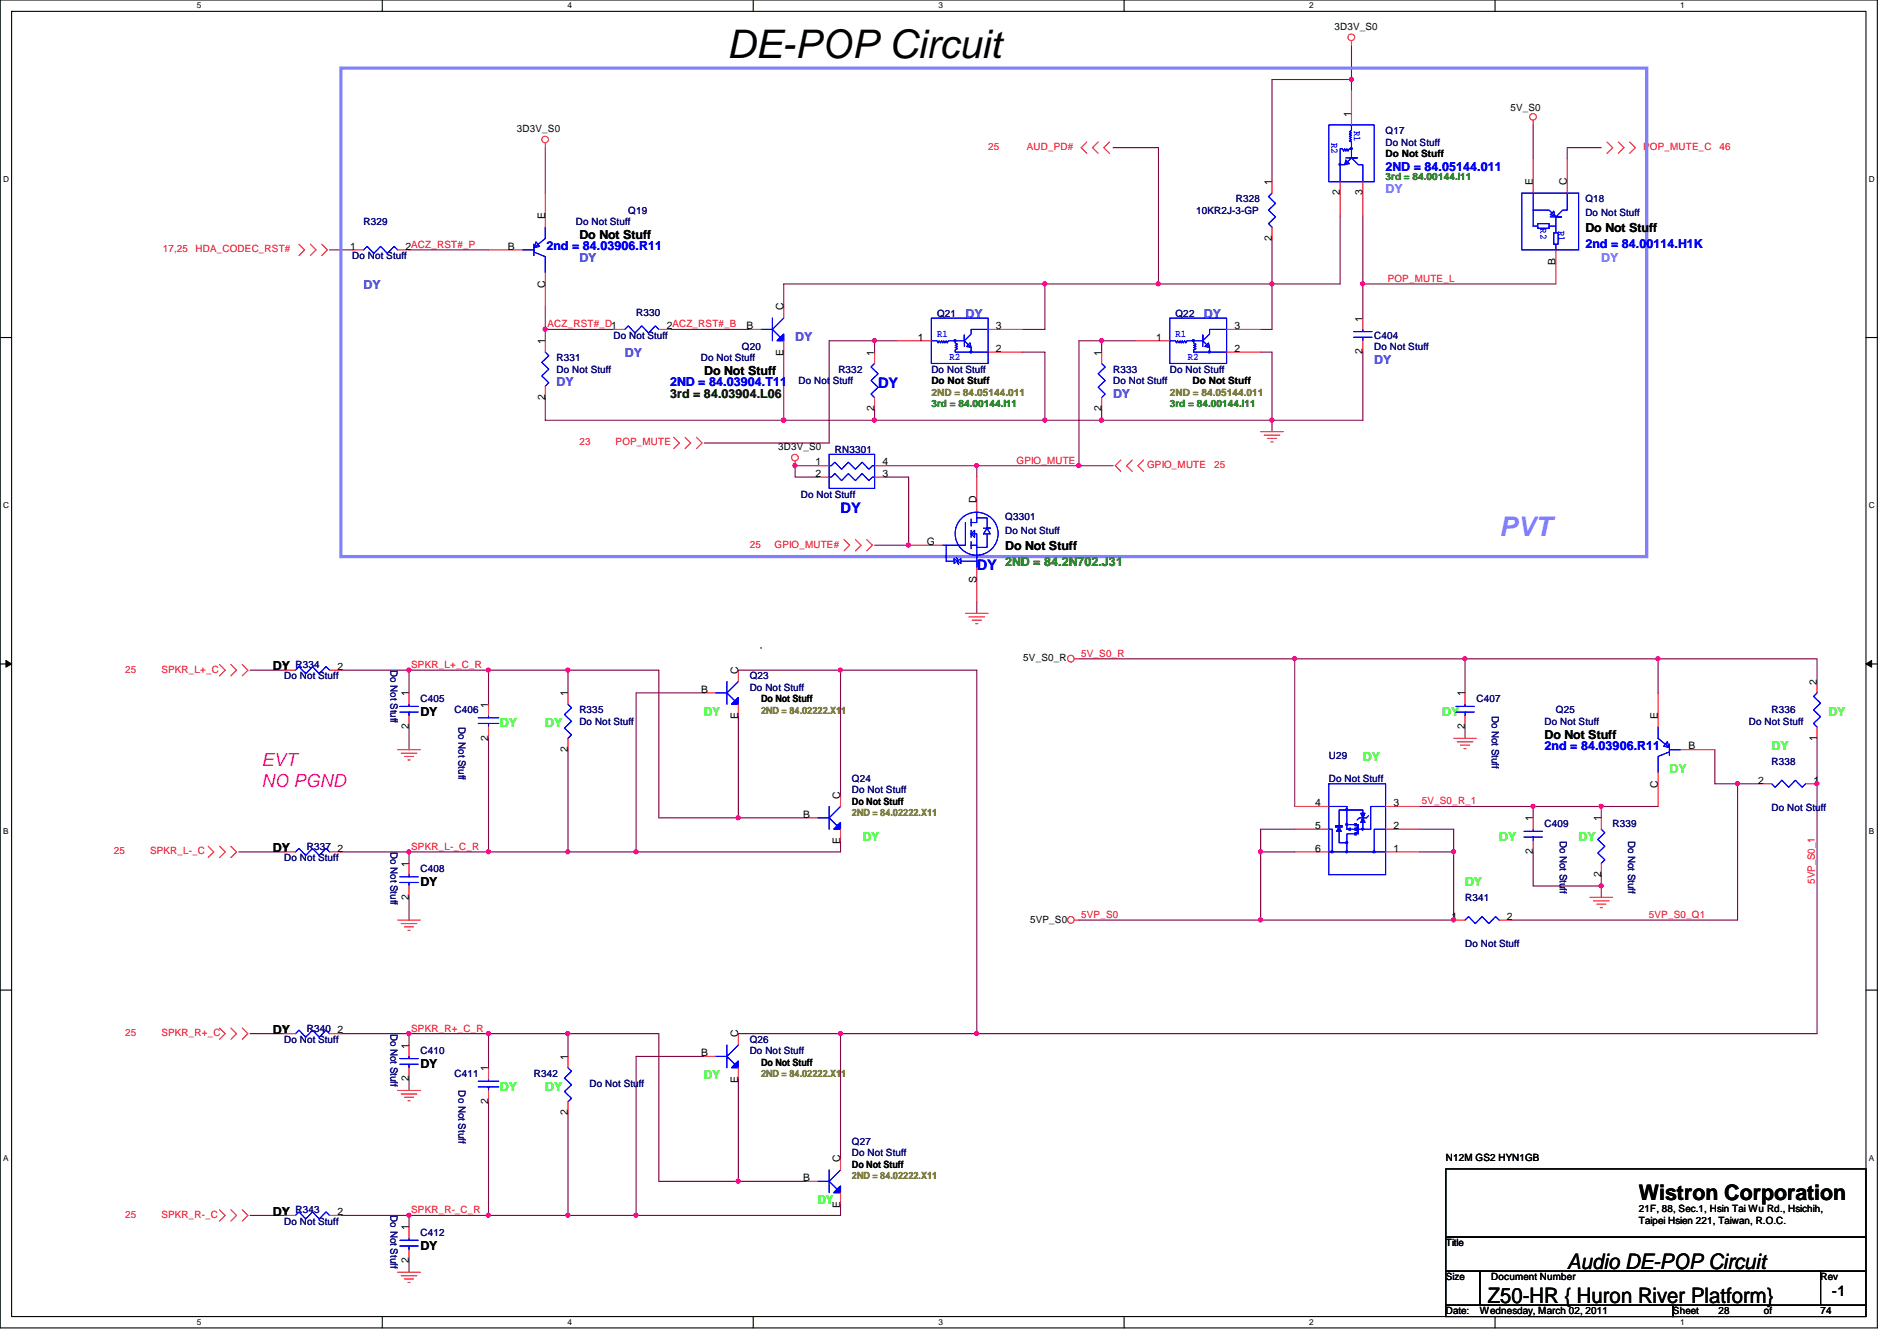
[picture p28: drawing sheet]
<svg xmlns="http://www.w3.org/2000/svg" width="297mm" height="210mm" viewBox="0 0 297 210" stroke-linecap="round" stroke-linejoin="round" font-family="sans-serif">
<defs><g id="words">
<text font-size="6.2" x="113.8" y="9.1">DE-POP Circuit</text>
<text font-size="4.2" fill="#8080ff" x="234.7" y="83.9">PVT</text>
<g font-size="3.3">
<text x="256.6" y="187.9">Wistron Corporation</text>
<text x="233" y="203.9">Z50-HR { Huron River Platform}</text>
<text x="245.4" y="198.6">Audio DE-POP Circuit</text>
</g>
<g font-size="2.8" fill="#f0f">
<text x="40.9" y="119.9">EVT</text>
<text x="40.9" y="123.2">NO PGND</text>
</g>
<g font-size="2.3" fill="#00f">
<text x="137.5" y="60.8">DY</text>
<text x="131.6" y="80.3">DY</text>
<text x="152.9" y="89.2">DY</text>
</g>
<text font-size="2.3" x="286.8" y="202.8">-1</text>
<g font-size="1.9" fill="#00f">
<text x="217" y="26.7">2ND = 84.05144.011</text>
<text x="85.6" y="39.2">2nd = 84.03906.R11</text>
<text x="248.2" y="38.8">2nd = 84.00114.H1K</text>
<text x="104.9" y="60.5">2ND = 84.03904.T11</text>
<text x="241.8" y="117.4">2nd = 84.03906.R11</text>
</g>
<g font-size="1.9" fill="#8080ff">
<text x="217" y="30.3">DY</text>
<text x="250.7" y="40.9">DY</text>
</g>
<g font-size="1.9">
<text x="90.7" y="37.4">Do Not Stuff</text>
<text x="248.2" y="36.3">Do Not Stuff</text>
<text x="110.3" y="58.7">Do Not Stuff</text>
<text x="157.4" y="86.1">Do Not Stuff</text>
<text x="42.7" y="104.9">DY</text>
<text x="65.8" y="112.1">DY</text>
<text x="241.8" y="115.6">Do Not Stuff</text>
<text x="42.7" y="133.4">DY</text>
<text x="65.8" y="138.7">DY</text>
<text x="42.7" y="161.8">DY</text>
<text x="65.8" y="167.2">DY</text>
<text x="42.7" y="190.3">DY</text>
<text x="65.8" y="195.6">DY</text>
</g>
<g font-size="1.9" fill="#8000ff">
<text x="90.7" y="40.9">DY</text>
<text x="56.9" y="45.2">DY</text>
<text x="124.5" y="53.4">DY</text>
<text x="151.2" y="49.8">DY</text>
<text x="188.5" y="49.8">DY</text>
<text x="97.8" y="55.9">DY</text>
<text x="215.2" y="56.9">DY</text>
<text x="87.2" y="60.5">DY</text>
<text x="174.3" y="62.3">DY</text>
</g>
<text font-size="1.9" fill="#004000" x="104.9" y="62.3">3rd = 84.03904.L06</text>
<text font-size="1.9" fill="#008000" x="157.4" y="88.6">2ND = 84.2N702.J31</text>
<g font-size="1.9" fill="#0f0">
<text x="78.3" y="113.8">DY</text>
<text x="85.4" y="113.8">DY</text>
<text x="110.3" y="112.1">DY</text>
<text x="225.8" y="112.1">DY</text>
<text x="286.3" y="112.1">DY</text>
<text x="213.4" y="119.2">DY</text>
<text x="277.4" y="117.4">DY</text>
<text x="135.2" y="131.6">DY</text>
<text x="234.7" y="131.6">DY</text>
<text x="247.2" y="131.6">DY</text>
<text x="229.4" y="138.7">DY</text>
<text x="78.3" y="170.7">DY</text>
<text x="85.4" y="170.7">DY</text>
<text x="110.3" y="169">DY</text>
<text x="128.1" y="188.5">DY</text>
</g>
<text font-size="1.9" fill="#80ff00" x="261.4" y="120.9">DY</text>
<g font-size="1.6">
<text x="209" y="4.7">3D3V_S0</text>
<text x="236.5" y="17.4">5V_S0</text>
<text x="80.9" y="20.7">3D3V_S0</text>
<text x="211.6" y="18.3" transform="rotate(-90 211.6 18.3)">1</text>
<text x="199.1" y="29" transform="rotate(-90 199.1 29)">1</text>
<text x="217" y="24.6">Do Not Stuff</text>
<text x="240" y="29" transform="rotate(-90 240 29)">E</text>
<text x="245.4" y="29" transform="rotate(-90 245.4 29)">C</text>
<text x="85.3" y="34.3" transform="rotate(-90 85.3 34.3)">E</text>
<text x="209.8" y="30.6" transform="rotate(-90 209.8 30.6)">2</text>
<text x="213.4" y="30.6" transform="rotate(-90 213.4 30.6)">3</text>
<text x="54.8" y="39.1">1</text>
<text x="63.5" y="39.1">2ACZ_RST#_P</text>
<text x="79.5" y="39.1">B</text>
<text x="199.1" y="37.7" transform="rotate(-90 199.1 37.7)">2</text>
<text x="243.6" y="41.4" transform="rotate(-90 243.6 41.4)">B</text>
<text x="85.3" y="45.1" transform="rotate(-90 85.3 45.1)">C</text>
<text x="85.3" y="53.9" transform="rotate(-90 85.3 53.9)">1</text>
<text x="104.4" y="51.5">2ACZ_RST#_B</text>
<text x="116.9" y="51.5">B</text>
<text x="122.7" y="48.6" transform="rotate(-90 122.7 48.6)">C</text>
<text x="143.7" y="53.3">1</text>
<text x="156" y="51.5">3</text>
<text x="181.1" y="53.3">1</text>
<text x="193.3" y="51.5">3</text>
<text x="213.4" y="50.3" transform="rotate(-90 213.4 50.3)">1</text>
<text x="122.7" y="55.7" transform="rotate(-90 122.7 55.7)">E</text>
<text x="136.9" y="55.7" transform="rotate(-90 136.9 55.7)">1</text>
<text x="156" y="55.1">2</text>
<text x="172.5" y="55.7" transform="rotate(-90 172.5 55.7)">1</text>
<text x="193.3" y="55.1">2</text>
<text x="213.4" y="55.5" transform="rotate(-90 213.4 55.5)">2</text>
<text x="85.3" y="62.6" transform="rotate(-90 85.3 62.6)">2</text>
<text x="136.9" y="64.3" transform="rotate(-90 136.9 64.3)">2</text>
<text x="145.8" y="60.2">Do Not Stuff</text>
<text x="172.5" y="64.3" transform="rotate(-90 172.5 64.3)">2</text>
<text x="186.7" y="60.2">Do Not Stuff</text>
<text x="121.8" y="70.4">3D3V_S0</text>
<text x="127.7" y="72.9">1</text>
<text x="127.7" y="74.6">2</text>
<text x="138.2" y="74.6">3</text>
<text x="138.2" y="72.9">4</text>
<text x="152.9" y="78.8" transform="rotate(-90 152.9 78.8)">D</text>
<text x="145.1" y="85.3">G</text>
<text x="152.9" y="91.2" transform="rotate(-90 152.9 91.2)">S</text>
<text x="44.2" y="104.9">1</text>
<text x="52.8" y="104.9">2</text>
<text x="115.6" y="105.5" transform="rotate(-90 115.6 105.5)">C</text>
<text x="160.2" y="103.5">5V_S0_R</text>
<text x="284.5" y="107.2" transform="rotate(-90 284.5 107.2)">2</text>
<text x="64" y="109" transform="rotate(-90 64 109)">1</text>
<text x="76.5" y="110.8" transform="rotate(-90 76.5 110.8)">1</text>
<text x="88.9" y="109" transform="rotate(-90 88.9 109)">1</text>
<text x="109.8" y="108.4">B</text>
<text x="115.6" y="112.6" transform="rotate(-90 115.6 112.6)">E</text>
<text x="119.2" y="109.9">Do Not Stuff</text>
<text x="229.4" y="109" transform="rotate(-90 229.4 109)">1</text>
<text x="259.6" y="112.6" transform="rotate(-90 259.6 112.6)">E</text>
<text x="64" y="114.1" transform="rotate(-90 64 114.1)">2</text>
<text x="76.5" y="115.9" transform="rotate(-90 76.5 115.9)">2</text>
<text x="88.9" y="117.7" transform="rotate(-90 88.9 117.7)">2</text>
<text x="229.4" y="114.1" transform="rotate(-90 229.4 114.1)">2</text>
<text x="264.4" y="117.3">B</text>
<text x="284.5" y="115.9" transform="rotate(-90 284.5 115.9)">1</text>
<text x="131.6" y="125" transform="rotate(-90 131.6 125)">C</text>
<text x="133.4" y="125.9">Do Not Stuff</text>
<text x="259.6" y="123.3" transform="rotate(-90 259.6 123.3)">C</text>
<text x="275.3" y="122.6">2</text>
<text x="284" y="122.6">1</text>
<text x="125.8" y="128">B</text>
<text x="205.9" y="126.2">4</text>
<text x="205.9" y="129.8">5</text>
<text x="218.2" y="129.8">2</text>
<text x="218.2" y="126.2">3</text>
<text x="240" y="128.6" transform="rotate(-90 240 128.6)">1</text>
<text x="250.7" y="128.6" transform="rotate(-90 250.7 128.6)">1</text>
<text x="44.2" y="133.3">1</text>
<text x="52.8" y="133.3">2</text>
<text x="64" y="135.7" transform="rotate(-90 64 135.7)">1</text>
<text x="131.6" y="132.1" transform="rotate(-90 131.6 132.1)">E</text>
<text x="205.9" y="133.3">6</text>
<text x="218.2" y="133.3">1</text>
<text x="240" y="133.7" transform="rotate(-90 240 133.7)">2</text>
<text x="250.7" y="137.2" transform="rotate(-90 250.7 137.2)">2</text>
<text x="64" y="140.8" transform="rotate(-90 64 140.8)">2</text>
<text x="227.3" y="144">1</text>
<text x="236" y="144">2</text>
<text x="161.3" y="144.4">5VP_S0</text>
<text x="44.2" y="161.8">1</text>
<text x="52.8" y="161.8">2</text>
<text x="64" y="164.1" transform="rotate(-90 64 164.1)">1</text>
<text x="76.5" y="167.7" transform="rotate(-90 76.5 167.7)">1</text>
<text x="88.9" y="165.9" transform="rotate(-90 88.9 165.9)">1</text>
<text x="109.8" y="165.3">B</text>
<text x="115.6" y="162.3" transform="rotate(-90 115.6 162.3)">C</text>
<text x="119.2" y="166.8">Do Not Stuff</text>
<text x="64" y="169.2" transform="rotate(-90 64 169.2)">2</text>
<text x="76.5" y="172.8" transform="rotate(-90 76.5 172.8)">2</text>
<text x="115.6" y="169.5" transform="rotate(-90 115.6 169.5)">E</text>
<text x="88.9" y="174.6" transform="rotate(-90 88.9 174.6)">2</text>
<text x="125.8" y="184.9">B</text>
<text x="131.6" y="181.9" transform="rotate(-90 131.6 181.9)">C</text>
<text x="133.4" y="182.8">Do Not Stuff</text>
<text x="226.4" y="181.7">N12M GS2 HYN1GB</text>
<text x="44.2" y="190.2">1</text>
<text x="52.8" y="190.2">2</text>
<text x="131.6" y="189" transform="rotate(-90 131.6 189)">E</text>
<text x="256.6" y="189.7">21F, 88, Sec.1, Hsin Tai Wu Rd., Hsichih,</text>
<text x="256.6" y="191.6">Taipei Hsien 221, Taiwan, R.O.C.</text>
<text x="64" y="197.7" transform="rotate(-90 64 197.7)">2</text>
<text x="64" y="192.6" transform="rotate(-90 64 192.6)">1</text>
<text x="226.4" y="195.1">Title</text>
<text x="226.4" y="200.4">Size</text>
<text x="233.5" y="200.4">Document Number</text>
<text x="285.1" y="200.4">Rev</text>
<text x="226.4" y="205.7">Date:</text>
<text x="231.7" y="205.7">Wednesday, March 02, 2011</text>
<text x="262" y="205.7">Sheet</text>
<text x="269.1" y="205.7">28</text>
<text x="276.2" y="205.7">of</text>
<text x="285.1" y="205.7">74</text>
</g>
<g font-size="1.6" fill="#f00">
<text x="154.7" y="23.5">25</text>
<text x="160.8" y="23.5">AUD_PD#</text>
<text x="257.3" y="23.5">POP_MUTE_C</text>
<text x="269.2" y="23.5">46</text>
<text x="25.5" y="39.5">17,25</text>
<text x="30.6" y="39.5">HDA_CODEC_RST#</text>
<text x="217.3" y="44.1">POP_MUTE_L</text>
<text x="85.7" y="51.2">ACZ_RST#_D1</text>
<text x="90.7" y="69.7">23</text>
<text x="96.4" y="69.7">POP_MUTE</text>
<text x="159.2" y="72.6">GPIO_MUTE</text>
<text x="179.6" y="73.3">GPIO_MUTE</text>
<text x="190.1" y="73.3">25</text>
<text x="117.4" y="85.7">25</text>
<text x="121.3" y="85.7">GPIO_MUTE#</text>
<text x="19.6" y="105.3">25</text>
<text x="25.3" y="105.3">SPKR_L+_C</text>
<text x="64.4" y="104.6">SPKR_L+_C_R</text>
<text x="169.3" y="102.8">5V_S0_R</text>
<text x="222.6" y="125.9">5V_S0_R_1</text>
<text x="17.8" y="133.7">25</text>
<text x="23.5" y="133.7">SPKR_L-_C</text>
<text x="64.4" y="133">SPKR_L-_C_R</text>
<text x="169.3" y="143.7">5VP_S0</text>
<text x="258.2" y="143.7">5VP_S0_Q1</text>
<text x="284.2" y="138.3" transform="rotate(-90 284.2 138.3)">5VP_S0_1</text>
<text x="64.4" y="161.5">SPKR_R+_C_R</text>
<text x="19.6" y="162.2">25</text>
<text x="25.3" y="162.2">SPKR_R+_C</text>
<text x="19.6" y="190.6">25</text>
<text x="25.3" y="190.6">SPKR_R-_C</text>
<text x="64.4" y="189.9">SPKR_R-_C_R</text>
</g>
<g font-size="1.6" fill="#00f">
<text x="208.5" y="22.4" transform="rotate(90 208.5 22.4)">R2</text>
<text x="212" y="20.4" transform="rotate(90 212 20.4)">R1</text>
<text x="241.2" y="35.7" transform="rotate(90 241.2 35.7)">R2</text>
<text x="244" y="36.1" transform="rotate(90 244 36.1)">R1</text>
<text x="146.7" y="52.8">R1</text>
<text x="184.1" y="52.8">R1</text>
<text x="148.7" y="56.3">R2</text>
<text x="186" y="56.3">R2</text>
</g>
<g font-size="1.6" fill="#000080">
<text x="217" y="21">Q17</text>
<text x="217" y="22.8">Do Not Stuff</text>
<text x="56.9" y="35.2">R329</text>
<text x="90.2" y="35.2">Do Not Stuff</text>
<text x="98.4" y="33.4">Q19</text>
<text x="187.3" y="33.4">10KR2J-3-GP</text>
<text x="193.5" y="31.7">R328</text>
<text x="248.2" y="31.7">Q18</text>
<text x="248.2" y="33.8">Do Not Stuff</text>
<text x="55.2" y="40.6">Do Not Stuff</text>
<text x="96.1" y="53">Do Not Stuff</text>
<text x="99.6" y="49.4">R330</text>
<text x="146.7" y="49.6">Q21</text>
<text x="184.1" y="49.6">Q22</text>
<text x="215.2" y="53">C404</text>
<text x="87.2" y="56.6">R331</text>
<text x="87.2" y="58.3">Do Not Stuff</text>
<text x="109.7" y="56.6">Do Not Stuff</text>
<text x="116.2" y="54.8">Q20</text>
<text x="131.3" y="58.3">R332</text>
<text x="145.8" y="58.3">Do Not Stuff</text>
<text x="174.3" y="58.3">R333</text>
<text x="183.2" y="58.3">Do Not Stuff</text>
<text x="215.2" y="54.8">Do Not Stuff</text>
<text x="125" y="60.1">Do Not Stuff</text>
<text x="174.3" y="60.1">Do Not Stuff</text>
<text x="130.7" y="71">RN3301</text>
<text x="125.4" y="77.9">Do Not Stuff</text>
<text x="157.4" y="81.4">Q3301</text>
<text x="157.4" y="83.6">Do Not Stuff</text>
<text x="44.5" y="106.3">Do Not Stuff</text>
<text x="46.3" y="104.6">R334</text>
<text x="61.1" y="104.9" transform="rotate(90 61.1 104.9)">Do Not Stuff</text>
<text x="117.4" y="106.3">Q23</text>
<text x="65.8" y="109.9">C405</text>
<text x="71.2" y="111.7">C406</text>
<text x="71.8" y="113.8" transform="rotate(90 71.8 113.8)">Do Not Stuff</text>
<text x="90.7" y="111.7">R335</text>
<text x="90.7" y="113.5">Do Not Stuff</text>
<text x="117.4" y="108.1">Do Not Stuff</text>
<text x="231.2" y="109.9">C407</text>
<text x="233.6" y="112" transform="rotate(90 233.6 112)">Do Not Stuff</text>
<text x="241.8" y="113.5">Do Not Stuff</text>
<text x="243.6" y="111.7">Q25</text>
<text x="273.9" y="113.5">Do Not Stuff</text>
<text x="277.4" y="111.7">R336</text>
<text x="208.1" y="118.8">U29</text>
<text x="277.4" y="119.7">R338</text>
<text x="133.4" y="122.3">Q24</text>
<text x="133.4" y="124.1">Do Not Stuff</text>
<text x="208.1" y="122.3">Do Not Stuff</text>
<text x="241.8" y="129.5">C409</text>
<text x="244.3" y="131.6" transform="rotate(90 244.3 131.6)">Do Not Stuff</text>
<text x="252.5" y="129.5">R339</text>
<text x="254.9" y="131.6" transform="rotate(90 254.9 131.6)">Do Not Stuff</text>
<text x="277.4" y="127">Do Not Stuff</text>
<text x="44.5" y="134.8">Do Not Stuff</text>
<text x="48" y="133">R337</text>
<text x="61.1" y="133.3" transform="rotate(90 61.1 133.3)">Do Not Stuff</text>
<text x="65.8" y="136.6">C408</text>
<text x="229.4" y="141">R341</text>
<text x="229.4" y="148.3">Do Not Stuff</text>
<text x="48" y="161.5">R340</text>
<text x="61.1" y="161.8" transform="rotate(90 61.1 161.8)">Do Not Stuff</text>
<text x="44.5" y="163.2">Do Not Stuff</text>
<text x="65.8" y="165">C410</text>
<text x="117.4" y="163.2">Q26</text>
<text x="117.4" y="165">Do Not Stuff</text>
<text x="71.2" y="168.6">C411</text>
<text x="71.8" y="170.7" transform="rotate(90 71.8 170.7)">Do Not Stuff</text>
<text x="83.6" y="168.6">R342</text>
<text x="92.3" y="170.2">Do Not Stuff</text>
<text x="133.4" y="179.2">Q27</text>
<text x="133.4" y="181">Do Not Stuff</text>
<text x="44.5" y="191.7">Do Not Stuff</text>
<text x="46.3" y="189.9">R343</text>
<text x="61.1" y="190.2" transform="rotate(90 61.1 190.2)">Do Not Stuff</text>
<text x="65.8" y="193.5">C412</text>
</g>
<g font-size="1.6" fill="#008000">
<text x="217" y="28.2">3rd = 84.00144.I11</text>
<text x="145.8" y="63.7">3rd = 84.00144.I11</text>
<text x="183.2" y="63.7">3rd = 84.00144.I11</text>
</g>
<g font-size="1.6" fill="#808000">
<text x="145.8" y="61.9">2ND = 84.05144.011</text>
<text x="183.2" y="61.9">2ND = 84.05144.011</text>
<text x="119.2" y="111.7">2ND = 84.02222.X11</text>
<text x="133.4" y="127.7">2ND = 84.02222.X11</text>
<text x="119.2" y="168.6">2ND = 84.02222.X11</text>
<text x="133.4" y="184.6">2ND = 84.02222.X11</text>
</g>
<g font-size="1.3">
<text x="30.8" y="1.3">5</text>
<text x="88.9" y="1.3">4</text>
<text x="146.9" y="1.3">3</text>
<text x="205" y="1.3">2</text>
<text x="263.1" y="1.3">1</text>
<text x=".5" y="28.4">D</text>
<text x="292.6" y="28.4">D</text>
<text x=".5" y="79.5">C</text>
<text x="292.6" y="79.5">C</text>
<text x=".5" y="130.6">B</text>
<text x="292.6" y="130.6">B</text>
<text x=".5" y="181.7">A</text>
<text x="292.6" y="181.7">A</text>
<text x="30.8" y="207.4">5</text>
<text x="88.9" y="207.4">4</text>
<text x="146.9" y="207.4">3</text>
<text x="205" y="207.4">2</text>
<text x="263.1" y="207.4">1</text>
</g>
</g></defs>
<path d="M0 0h294v207.9h-294zM1.8 1.8h290.4v204.3h-290.4z" fill="none" stroke="#000" stroke-width=".17"/>
<g fill="#fff">
<path d="M30.8 .2h.7v1.4h-.7z"/>
<path d="M30.8 206.2h.7v1.4h-.7z"/>
</g>
<path d="M59.9 0v1.8M59.9 206.1v1.8" fill="none" stroke="#000" stroke-width=".17"/>
<g fill="#fff">
<path d="M88.9 .2h.6v1.4h-.6z"/>
<path d="M88.9 206.2h.6v1.4h-.6z"/>
</g>
<path d="M117.9 0v1.8M117.9 206.1v1.8" fill="none" stroke="#000" stroke-width=".17"/>
<g fill="#fff">
<path d="M146.9 .2h.7v1.4h-.7z"/>
<path d="M146.9 206.2h.7v1.4h-.7z"/>
</g>
<path d="M176 0v1.8M176 206.1v1.8" fill="none" stroke="#000" stroke-width=".17"/>
<g fill="#fff">
<path d="M205 .2h.7v1.4h-.7z"/>
<path d="M205 206.2h.7v1.4h-.7z"/>
</g>
<path d="M234.1 0v1.8M234.1 206.1v1.8" fill="none" stroke="#000" stroke-width=".17"/>
<g fill="#fff">
<path d="M263.1 .2h.7v1.4h-.7z"/>
<path d="M263.1 206.2h.7v1.4h-.7z"/>
<path d="M.5 27.3h.9v1.4h-.9z"/>
<path d="M292.6 27.3h.9v1.4h-.9z"/>
<path d="M.5 78.4h.9v1.4h-.9z"/>
<path d="M292.6 78.4h.9v1.4h-.9z"/>
</g>
<path d="M0 52.8h1.8M292.2 52.8h1.8" fill="none" stroke="#000" stroke-width=".17"/>
<g fill="#fff">
<path d="M.5 129.5h.8v1.4h-.8z"/>
<path d="M292.6 129.5h.9v1.4h-.9z"/>
</g>
<path d="M0 103.9h1.8M292.2 103.9h1.8" fill="none" stroke="#000" stroke-width=".17"/>
<path d="M.9 103.4l.9 .5-.9 .5zM292.2 103.9l.9-.5v1z" fill="#000"/>
<path d="M.9 103.4l.9 .5-.9 .5zM292.2 103.9l.9-.5v1z" fill="none" stroke="#000" stroke-width=".16"/>
<g fill="#fff">
<path d="M.5 180.5h.8v1.4h-.8z"/>
<path d="M292.6 180.5h.9v1.4h-.9z"/>
</g>
<path d="M0 155h1.8M292.2 155h1.8" fill="none" stroke="#000" stroke-width=".17"/>
<path d="M172.5 53.3h5.3" fill="none" stroke="#800040" stroke-width=".17"/>
<circle cx="172.5" cy="53.3" r=".32" fill="#f0f"/>
<circle cx="172.5" cy="53.3" r=".32" fill="none" stroke="#f0f" stroke-width=".17"/>
<path d="M136.9 53.3h3.6" fill="none" stroke="#800040" stroke-width=".17"/>
<circle cx="136.9" cy="53.3" r=".32" fill="#f0f"/>
<circle cx="136.9" cy="53.3" r=".32" fill="none" stroke="#f0f" stroke-width=".17"/>
<path d="M129.8 53.3v16M199.2 44.4h10.6" fill="none" stroke="#800040" stroke-width=".17"/>
<circle cx="199.2" cy="44.4" r=".32" fill="#f0f"/>
<circle cx="199.2" cy="44.4" r=".32" fill="none" stroke="#f0f" stroke-width=".17"/>
<path d="M163.6 44.5v7.1h-3.5M199.2 44.5v7.1h-1.8M136.9 65.8h26.7" fill="none" stroke="#800040" stroke-width=".17"/>
<circle cx="136.9" cy="65.8" r=".32" fill="#f0f"/>
<circle cx="136.9" cy="65.8" r=".32" fill="none" stroke="#f0f" stroke-width=".17"/>
<path d="M160.1 55.1h3.5v10.7M172.5 65.8h26.7" fill="none" stroke="#800040" stroke-width=".17"/>
<circle cx="199.2" cy="65.8" r=".32" fill="#f0f"/>
<circle cx="199.2" cy="65.8" r=".32" fill="none" stroke="#f0f" stroke-width=".17"/>
<circle cx="172.5" cy="65.8" r=".32" fill="#f0f"/>
<circle cx="172.5" cy="65.8" r=".32" fill="none" stroke="#f0f" stroke-width=".17"/>
<path d="M197.4 55.1h1.8v12.5M213.4 44.4h30.2" fill="none" stroke="#800040" stroke-width=".17"/>
<circle cx="213.4" cy="44.4" r=".32" fill="#f0f"/>
<circle cx="213.4" cy="44.4" r=".32" fill="none" stroke="#f0f" stroke-width=".17"/>
<path d="M51.6 39.1h3.6M64 39.1h12.5M85.4 23.1v7.1M85.4 51.6v1.7M122.7 55.1v10.7M122.7 44.5v3.5" fill="none" stroke="#800040" stroke-width=".17"/>
<circle cx="85.4" cy="51.5" r=".32" fill="#f0f"/>
<circle cx="85.4" cy="51.5" r=".32" fill="none" stroke="#f0f" stroke-width=".17"/>
<path d="M85.4 51.6h10.7M85.4 65.8h37.3M110.3 69.3h19.5" fill="none" stroke="#800040" stroke-width=".17"/>
<circle cx="122.7" cy="65.8" r=".32" fill="#f0f"/>
<circle cx="122.7" cy="65.8" r=".32" fill="none" stroke="#f0f" stroke-width=".17"/>
<path d="M85.4 48v3.6M104.9 51.6h12.5M122.7 44.4h40.9M172.5 53.3v1.8M213.4 55.1v10.7h-14.2M85.4 62.2v3.6M172.5 64v1.8h-8.9" fill="none" stroke="#800040" stroke-width=".17"/>
<circle cx="163.6" cy="65.8" r=".32" fill="#f0f"/>
<circle cx="163.6" cy="65.8" r=".32" fill="none" stroke="#f0f" stroke-width=".17"/>
<path d="M129.8 53.3h7.1v1.8M136.9 64v1.8h-14.2" fill="none" stroke="#800040" stroke-width=".17"/>
<circle cx="122.7" cy="65.8" r=".32" fill="#f0f"/>
<circle cx="122.7" cy="65.8" r=".32" fill="none" stroke="#f0f" stroke-width=".17"/>
<path d="M211.6 12.4h-12.4v16M199.2 37.3v7.1h-17.8M209.8 33.8v10.6M213.4 33.8v10.6M245.4 23.1h5.3M168.9 53.3h3.6" fill="none" stroke="#800040" stroke-width=".17"/>
<circle cx="211.6" cy="12.4" r=".32" fill="#f0f"/>
<circle cx="211.6" cy="12.4" r=".32" fill="none" stroke="#f0f" stroke-width=".17"/>
<path d="M211.6 12.4v1.8M181.4 23.1v21.3" fill="none" stroke="#800040" stroke-width=".17"/>
<circle cx="181.4" cy="44.4" r=".32" fill="#f0f"/>
<circle cx="181.4" cy="44.4" r=".32" fill="none" stroke="#f0f" stroke-width=".17"/>
<path d="M163.6 44.4h17.8" fill="none" stroke="#800040" stroke-width=".17"/>
<circle cx="163.6" cy="44.4" r=".32" fill="#f0f"/>
<circle cx="163.6" cy="44.4" r=".32" fill="none" stroke="#f0f" stroke-width=".17"/>
<path d="M211.6 7.1v5.3M174.3 23.1h7.1M213.4 44.4v5.4M39.2 104.9h5.3M37.4 133.3h7.1M197.4 144h30.2M39.2 161.8h5.3M39.2 190.2h5.3" fill="none" stroke="#800040" stroke-width=".17"/>
<circle cx="227.6" cy="144" r=".32" fill="#f0f"/>
<circle cx="227.6" cy="144" r=".32" fill="none" stroke="#f0f" stroke-width=".17"/>
<circle cx="197.4" cy="144" r=".32" fill="#f0f"/>
<circle cx="197.4" cy="144" r=".32" fill="none" stroke="#f0f" stroke-width=".17"/>
<path d="M53.4 104.9h10.6M64 104.9h12.5M64 113.8v3.5M64 104.9v3.6" fill="none" stroke="#800040" stroke-width=".17"/>
<circle cx="64" cy="104.9" r=".32" fill="#f0f"/>
<circle cx="64" cy="104.9" r=".32" fill="none" stroke="#f0f" stroke-width=".17"/>
<path d="M76.5 104.9v5.3M88.9 104.9h14.3" fill="none" stroke="#800040" stroke-width=".17"/>
<circle cx="88.9" cy="104.9" r=".32" fill="#f0f"/>
<circle cx="88.9" cy="104.9" r=".32" fill="none" stroke="#f0f" stroke-width=".17"/>
<path d="M76.5 115.6v17.7M88.9 104.9v3.6M88.9 117.3v16h10.7" fill="none" stroke="#800040" stroke-width=".17"/>
<circle cx="88.9" cy="133.3" r=".32" fill="#f0f"/>
<circle cx="88.9" cy="133.3" r=".32" fill="none" stroke="#f0f" stroke-width=".17"/>
<path d="M64 133.3v1.8M64 140.5v3.5M53.4 161.8h10.6M64 161.8h12.5M64 161.8v1.8M76.5 172.5v17.7h-12.5" fill="none" stroke="#800040" stroke-width=".17"/>
<circle cx="64" cy="161.8" r=".32" fill="#f0f"/>
<circle cx="64" cy="161.8" r=".32" fill="none" stroke="#f0f" stroke-width=".17"/>
<path d="M76.5 161.8v5.3M88.9 174.2v16M64 190.2v1.8" fill="none" stroke="#800040" stroke-width=".17"/>
<circle cx="64" cy="190.2" r=".32" fill="#f0f"/>
<circle cx="64" cy="190.2" r=".32" fill="none" stroke="#f0f" stroke-width=".17"/>
<path d="M64 168.9v1.8M88.9 161.8v3.6M53.4 190.2h10.6M64 197.4v1.7M76.5 190.2h12.4" fill="none" stroke="#800040" stroke-width=".17"/>
<circle cx="76.5" cy="190.2" r=".32" fill="#f0f"/>
<circle cx="76.5" cy="190.2" r=".32" fill="none" stroke="#f0f" stroke-width=".17"/>
<path d="M76.5 161.8h12.4" fill="none" stroke="#800040" stroke-width=".17"/>
<circle cx="76.5" cy="161.8" r=".32" fill="#f0f"/>
<circle cx="76.5" cy="161.8" r=".32" fill="none" stroke="#f0f" stroke-width=".17"/>
<path d="M64 133.3h12.5" fill="none" stroke="#800040" stroke-width=".17"/>
<circle cx="64" cy="133.3" r=".32" fill="#f0f"/>
<circle cx="64" cy="133.3" r=".32" fill="none" stroke="#f0f" stroke-width=".17"/>
<path d="M76.5 104.9h12.4" fill="none" stroke="#800040" stroke-width=".17"/>
<circle cx="76.5" cy="104.9" r=".32" fill="#f0f"/>
<circle cx="76.5" cy="104.9" r=".32" fill="none" stroke="#f0f" stroke-width=".17"/>
<path d="M53.4 133.3h10.6M76.5 133.3h12.4" fill="none" stroke="#800040" stroke-width=".17"/>
<circle cx="76.5" cy="133.3" r=".32" fill="#f0f"/>
<circle cx="76.5" cy="133.3" r=".32" fill="none" stroke="#f0f" stroke-width=".17"/>
<path d="M103.2 104.9v23.1M115.6 112v16" fill="none" stroke="#800040" stroke-width=".17"/>
<circle cx="115.6" cy="128" r=".32" fill="#f0f"/>
<circle cx="115.6" cy="128" r=".32" fill="none" stroke="#f0f" stroke-width=".17"/>
<path d="M99.6 108.5v24.8M103.2 128h23.1" fill="none" stroke="#800040" stroke-width=".17"/>
<circle cx="99.6" cy="133.3" r=".32" fill="#f0f"/>
<circle cx="99.6" cy="133.3" r=".32" fill="none" stroke="#f0f" stroke-width=".17"/>
<path d="M99.6 108.5h10.7M152.9 104.9h-21.3v19.6M131.6 131.6v1.7h-32" fill="none" stroke="#800040" stroke-width=".17"/>
<circle cx="131.6" cy="104.9" r=".32" fill="#f0f"/>
<circle cx="131.6" cy="104.9" r=".32" fill="none" stroke="#f0f" stroke-width=".17"/>
<path d="M99.6 165.4v24.8M103.2 161.8v23.1h12.4" fill="none" stroke="#800040" stroke-width=".17"/>
<circle cx="99.6" cy="190.2" r=".32" fill="#f0f"/>
<circle cx="99.6" cy="190.2" r=".32" fill="none" stroke="#f0f" stroke-width=".17"/>
<path d="M99.6 165.4h10.7M115.6 168.9v16M131.6 188.5v1.7h-32" fill="none" stroke="#800040" stroke-width=".17"/>
<circle cx="115.6" cy="184.9" r=".32" fill="#f0f"/>
<circle cx="115.6" cy="184.9" r=".32" fill="none" stroke="#f0f" stroke-width=".17"/>
<path d="M88.9 190.2h10.7" fill="none" stroke="#800040" stroke-width=".17"/>
<circle cx="88.9" cy="190.2" r=".32" fill="#f0f"/>
<circle cx="88.9" cy="190.2" r=".32" fill="none" stroke="#f0f" stroke-width=".17"/>
<path d="M131.6 161.8h21.3" fill="none" stroke="#800040" stroke-width=".17"/>
<circle cx="152.9" cy="161.8" r=".32" fill="#f0f"/>
<circle cx="152.9" cy="161.8" r=".32" fill="none" stroke="#f0f" stroke-width=".17"/>
<circle cx="131.6" cy="161.8" r=".32" fill="#f0f"/>
<circle cx="131.6" cy="161.8" r=".32" fill="none" stroke="#f0f" stroke-width=".17"/>
<path d="M88.9 161.8h14.3" fill="none" stroke="#800040" stroke-width=".17"/>
<circle cx="88.9" cy="161.8" r=".32" fill="#f0f"/>
<circle cx="88.9" cy="161.8" r=".32" fill="none" stroke="#f0f" stroke-width=".17"/>
<path d="M168.9 103.1h33.8M222.3 133.3h5.3v10.7M222.3 129.8h5.3M131.6 161.8v19.6M115.6 184.9h10.7" fill="none" stroke="#800040" stroke-width=".17"/>
<circle cx="227.6" cy="133.3" r=".32" fill="#f0f"/>
<circle cx="227.6" cy="133.3" r=".32" fill="none" stroke="#f0f" stroke-width=".17"/>
<path d="M202.7 129.8h-5.3v3.5h5.3M168.9 144h28.5" fill="none" stroke="#800040" stroke-width=".17"/>
<circle cx="197.4" cy="133.3" r=".32" fill="#f0f"/>
<circle cx="197.4" cy="133.3" r=".32" fill="none" stroke="#f0f" stroke-width=".17"/>
<path d="M197.4 133.3v10.7M227.6 129.8v3.5M240.1 133.3v5.4h10.6v1.8" fill="none" stroke="#800040" stroke-width=".17"/>
<circle cx="250.7" cy="138.7" r=".32" fill="#f0f"/>
<circle cx="250.7" cy="138.7" r=".32" fill="none" stroke="#f0f" stroke-width=".17"/>
<path d="M202.7 103.1h26.7M222.3 126.2h17.8v1.8M250.7 136.9v1.8M250.7 126.2v1.8" fill="none" stroke="#800040" stroke-width=".17"/>
<circle cx="229.4" cy="103.1" r=".32" fill="#f0f"/>
<circle cx="229.4" cy="103.1" r=".32" fill="none" stroke="#f0f" stroke-width=".17"/>
<circle cx="202.7" cy="103.1" r=".32" fill="#f0f"/>
<circle cx="202.7" cy="103.1" r=".32" fill="none" stroke="#f0f" stroke-width=".17"/>
<path d="M229.4 103.1v5.4M229.4 113.8v1.8M272.1 122.7v21.3h-35.6" fill="none" stroke="#800040" stroke-width=".17"/>
<circle cx="272" cy="122.7" r=".32" fill="#f0f"/>
<circle cx="272" cy="122.7" r=".32" fill="none" stroke="#f0f" stroke-width=".17"/>
<path d="M152.9 104.9v56.9h131.6v-46.2M259.6 103.1h24.9v3.6M268.5 122.7h7.1" fill="none" stroke="#800040" stroke-width=".17"/>
<circle cx="284.5" cy="122.7" r=".32" fill="#f0f"/>
<circle cx="284.5" cy="122.7" r=".32" fill="none" stroke="#f0f" stroke-width=".17"/>
<path d="M202.7 103.1v23.1M240.1 126.2h10.6" fill="none" stroke="#800040" stroke-width=".17"/>
<circle cx="240" cy="126.2" r=".32" fill="#f0f"/>
<circle cx="240" cy="126.2" r=".32" fill="none" stroke="#f0f" stroke-width=".17"/>
<path d="M124.5 72.9v1.8h3.6M138.7 72.9h14.2v1.8M152.9 72.9h16M115.6 104.9h16M115.6 161.8h16" fill="none" stroke="#800040" stroke-width=".17"/>
<circle cx="152.9" cy="72.9" r=".32" fill="#f0f"/>
<circle cx="152.9" cy="72.9" r=".32" fill="none" stroke="#f0f" stroke-width=".17"/>
<path d="M124.5 72.9h3.6" fill="none" stroke="#800040" stroke-width=".17"/>
<circle cx="124.5" cy="72.9" r=".32" fill="#f0f"/>
<circle cx="124.5" cy="72.9" r=".32" fill="none" stroke="#f0f" stroke-width=".17"/>
<path d="M168.9 53.3v19.6M138.7 74.7h3.6M152.9 94.2v1.8" fill="none" stroke="#800040" stroke-width=".17"/>
<circle cx="168.9" cy="72.9" r=".32" fill="#f0f"/>
<circle cx="168.9" cy="72.9" r=".32" fill="none" stroke="#f0f" stroke-width=".17"/>
<path d="M142.3 74.7v10.6M168.9 72.9h5.4" fill="none" stroke="#800040" stroke-width=".17"/>
<circle cx="142.3" cy="85.3" r=".32" fill="#f0f"/>
<circle cx="142.3" cy="85.3" r=".32" fill="none" stroke="#f0f" stroke-width=".17"/>
<path d="M240.1 19.6v5.3M245.4 23.1v1.8M136.9 85.3h5.4M250.7 126.2h8.9" fill="none" stroke="#800040" stroke-width=".17"/>
<circle cx="250.7" cy="126.2" r=".32" fill="#f0f"/>
<circle cx="250.7" cy="126.2" r=".32" fill="none" stroke="#f0f" stroke-width=".17"/>
<path d="M259.6 103.1v5.4M268.5 117.3v5.4" fill="none" stroke="#800040" stroke-width=".17"/>
<circle cx="259.6" cy="103.1" r=".32" fill="#f0f"/>
<circle cx="259.6" cy="103.1" r=".32" fill="none" stroke="#f0f" stroke-width=".17"/>
<path d="M229.4 103.1h30.2" fill="none" stroke="#800040" stroke-width=".17"/>
<g fill="none" stroke="#f00" stroke-width=".17">
<path d="M211.6 6.4v.7M240.1 18.8v.8M46.8 38.2l.9 .9-.9 .9M48.6 38.2l.9 .9-.9 .9M50.4 38.2l.9 .9-.9 .9M85.4 22.4v.7M170.2 22.2l-.9 .9 .9 .9M172 22.2l-.9 .9 .9 .9M173.7 22.2l-.9 .9 .9 .9M251.6 22.2l.9 .9-.9 .9M253.4 22.2l.9 .9-.9 .9M255.2 22.2l.9 .9-.9 .9"/>
<path d="M105.5 68.5l.9 .8-.9 .9M107.3 68.5l.9 .8-.9 .9M109 68.5l.9 .8-.9 .9M124.5 72.2v.7M175.5 72l-.9 .9 .9 .9M177.3 72l-.9 .9 .9 .9M179.1 72l-.9 .9 .9 .9M197.4 67.6h3.6M197.9 68.1h2.5M198.5 68.6h1.4M199 69.2h.3M132.2 84.5l.9 .8-.9 .9"/>
<path d="M133.9 84.5l.9 .8-.9 .9M135.7 84.5l.9 .8-.9 .9M151.2 96h3.5M151.7 96.6h2.5M152.2 97.1h1.5M152.8 97.6h.3M34.4 104l.9 .9-.9 .9M36.1 104l.9 .9-.9 .9M37.9 104l.9 .9-.9 .9M62.3 117.3h3.5M62.8 117.9h2.5M63.3 118.4h1.5"/>
<path d="M63.9 119h.3M168.2 103.1h.7M227.6 115.6h3.6M228.2 116.1h2.4M228.7 116.6h1.4M229.2 117.2h.4M32.6 132.5l.9 .8-.9 .9M34.4 132.5l.9 .8-.9 .9M36.1 132.5l.9 .8-.9 .9M62.3 144h3.5M62.8 144.6h2.5M63.3 145.1h1.5"/>
<path d="M63.9 145.6h.3M168.2 144h.7M249 140.5h3.5M249.5 141h2.5M250 141.5h1.5M250.6 142.1h.3M34.4 160.9l.9 .9-.9 .9M36.1 160.9l.9 .9-.9 .9M37.9 160.9l.9 .9-.9 .9M62.3 170.7h3.5M62.8 171.2h2.5M63.3 171.7h1.5"/>
<path d="M63.9 172.3h.3M76.5 167.1v1.8M76.5 170.7v1.8M34.4 189.4l.9 .8-.9 .9M36.1 189.4l.9 .8-.9 .9M37.9 189.4l.9 .8-.9 .9M62.3 199.1h3.5M62.8 199.7h2.5M63.3 200.2h1.5M63.9 200.7h.3"/>
<circle cx="211.6" cy="5.8" r=".52"/>
<circle cx="240.1" cy="18.3" r=".52"/>
<circle cx="85.4" cy="21.8" r=".52"/>
<circle cx="124.5" cy="71.6" r=".52"/>
<circle cx="167.7" cy="103.1" r=".52"/>
<circle cx="167.7" cy="144" r=".52"/>
</g>
<path d="M119.2 101.3h.1M226.4 183h65.8v10.6h-65.8zM226.4 193.6h65.8v5.4h-65.8zM226.4 199h5.3v5.3h-5.3zM231.7 199h53.4v5.3h-53.4zM285.1 199h7.1v5.3h-7.1zM226.4 204.3h35.6v1.8h-35.6zM262 204.3h30.2v1.8h-30.2z" fill="none" stroke="#000" stroke-width=".17"/>
<path d="M53.4 10.7h204.4v76.4h-204.4z" fill="none" stroke="#8080ff" stroke-width=".51"/>
<path d="M74.9 170.1h3.2M74.9 169.2h3.2M76.5 168.9v.3M76.5 170.1v.6" fill="none" stroke="#00f" stroke-width=".17"/>
<path d="M131.1 129.2l.5-.5v1.1h-1z" fill-rule="evenodd" fill="#00f"/>
<path d="M128.1 128h1.7M129.8 126.2v3.6M131.1 129.2l.5-.5v1.1h-1zM131.6 126.2l-1.8 1.8 1.3 1.2" fill="none" stroke="#00f" stroke-width=".17"/>
<path d="M131.1 129.2l.5-.5v1.1h-1z" fill-rule="evenodd" fill="#00f"/>
<g fill="none" stroke="#00f" stroke-width=".17">
<path d="M136.9 56.9l-.5 .5 1.1 1.1-1.1 1.1 1.1 1-1.1 1.1 .5 .5M212 51.9h2.8M212 52.8h2.8M213.4 51.6v.3M213.4 52.8v.5M129.8 74.7h.4l.5-.6 1.1 1.1 1-1.1 1.1 1.1 1.1-1.1 1.1 1.1 .5-.5h.3M129.8 71.1h7.1v5.4h-7.1zM129.8 72.9h.4l.5-.6 1.1 1.1 1-1.1 1.1 1.1 1.1-1.1 1.1 1.1 .5-.5h.3M62.6 110.6h2.9M62.6 111.5h2.9M64 110.2v.4M64 111.5v.5"/>
<path d="M128.1 128h1.7M129.8 126.2v3.6M131.1 129.2l.5-.5v1.1h-1zM131.6 126.2l-1.8 1.8 1.3 1.2M62.6 165.7h2.9M62.6 166.6h2.9M64 165.4v.3M64 166.6v.5M46.3 190.2l.5-.5 1.1 1.1 1-1.1 1.1 1.1 1.1-1.1 .5 .5M62.6 194.1h2.9M62.6 195h2.9M64 193.8v.3"/>
<path d="M64 195v.6"/>
</g>
<g fill="none" stroke="#f00" stroke-width=".17">
<path d="M136.9 55.1v1.8M213.4 49.8v1.8M213.4 53.3v1.8M128.1 72.9h1.7M128.1 74.7h1.7M136.9 72.9h1.8M136.9 74.7h1.8M136.9 62.2v1.8M64 108.5v1.7M64 112v1.8M126.3 128h1.8M131.6 124.5v1.7"/>
<path d="M131.6 129.8v1.8M64 163.6v1.8M64 167.1v1.8M44.5 190.2h1.8M51.6 190.2h1.8M64 192v1.8M64 195.6v1.8"/>
</g>
<path d="M131.1 186.1l.5-.5v1.1h-1z" fill-rule="evenodd" fill="#00f"/>
<path d="M128.1 184.9h1.7M129.8 183.1v3.6M131.1 186.1l.5-.5v1.1h-1zM131.6 183.1l-1.8 1.8 1.3 1.2" fill="none" stroke="#00f" stroke-width=".17"/>
<path d="M131.1 186.1l.5-.5v1.1h-1z" fill-rule="evenodd" fill="#00f"/>
<path d="M46.3 133.3l.5-.5 1.1 1.1 1-1.1 1.1 1.1 1.1-1.1 .5 .5M128.1 184.9h1.7M129.8 183.1v3.6M131.1 186.1l.5-.5v1.1h-1zM131.6 183.1l-1.8 1.8 1.3 1.2" fill="none" stroke="#00f" stroke-width=".17"/>
<path d="M44.5 133.3h1.8M51.6 133.3h1.8M126.3 184.9h1.8M131.6 181.4v1.7M131.6 186.7v1.8" fill="none" stroke="#f00" stroke-width=".17"/>
<path d="M115.1 166.6l.5-.5v1h-1z" fill-rule="evenodd" fill="#00f"/>
<path d="M112.1 165.4h1.7M113.8 163.6v3.5M115.1 166.6l.5-.5v1h-1zM115.6 163.6l-1.8 1.8 1.3 1.2" fill="none" stroke="#00f" stroke-width=".17"/>
<path d="M115.1 166.6l.5-.5v1h-1z" fill-rule="evenodd" fill="#00f"/>
<path d="M145.8 49.8h8.9v7.1h-8.9zM149.6 53.3v.4l.3 .2-.3 .2 .3 .1-.3 .2 .3 .2-.3 .2v.3h2.5M151 54.2v-.9l1.1 1.1v.7h2.6M151.3 54.2l.6-.5 .2 .7zM154.7 51.6h-2.6v.7l-1.1 1v-.8v.8h-2.5l-.2 .4-.1-.4-.2 .4-.2-.4-.2 .4-.2-.4-.1 .4-.2-.4-.2 .4-.2-.4h-.9M112.1 165.4h1.7M113.8 163.6v3.5M115.1 166.6l.5-.5v1h-1zM115.6 163.6l-1.8 1.8 1.3 1.2" fill="none" stroke="#00f" stroke-width=".17"/>
<path d="M110.3 165.4h1.8M115.6 161.8v1.8M115.6 167.1v1.8" fill="none" stroke="#f00" stroke-width=".17"/>
<path d="M149.4 53.2h.2v.2h-.2z" fill-rule="evenodd" fill="#00f"/>
<path d="M149.4 53.2h.2v.2h-.2z" fill="none" stroke="#00f" stroke-width=".17"/>
<path d="M151.9 55h.2v.2h-.2z" fill-rule="evenodd" fill="#00f"/>
<path d="M145.8 49.8h8.9v7.1h-8.9zM149.6 53.3v.4l.3 .2-.3 .2 .3 .1-.3 .2 .3 .2-.3 .2v.3h2.5M151 54.2v-.9l1.1 1.1v.7h2.6M151.3 54.2l.6-.5 .2 .7zM151.9 55h.2v.2h-.2zM154.7 51.6h-2.6v.7l-1.1 1v-.8v.8h-2.5l-.2 .4-.1-.4-.2 .4-.2-.4-.2 .4-.2-.4-.1 .4-.2-.4-.2 .4-.2-.4h-.9" fill="none" stroke="#00f" stroke-width=".17"/>
<path d="M149.4 53.2h.2v.2h-.2z" fill-rule="evenodd" fill="#00f"/>
<path d="M149.4 53.2h.2v.2h-.2z" fill="none" stroke="#00f" stroke-width=".17"/>
<path d="M151.9 55h.2v.2h-.2z" fill-rule="evenodd" fill="#00f"/>
<path d="M208.1 19.6h7.1v8.8h-7.1zM211.6 19.6v.8l-.3 .2 .3 .2-.3 .2 .3 .2-.3 .1 .3 .2-.3 .2 .3 .2-.3 .2 .3 .1v2.5h.9h-.9l1.1 1.1h.7v2.6M210.7 25.1l.6 .5-.7 .2zM210.7 24.7h.9l-1 1.1h-.8v2.6M211.6 23.3h-.3l-.2 .4-.2-.4-.2 .4-.1-.4-.2 .4-.2-.4h-.4v2.5M151.9 55h.2v.2h-.2z" fill="none" stroke="#00f" stroke-width=".17"/>
<path d="M140.5 53.3h5.3M154.7 55.1h5.4M154.7 51.6h5.4" fill="none" stroke="#f00" stroke-width=".17"/>
<path d="M211.5 23.1h.2v.3h-.2z" fill-rule="evenodd" fill="#00f"/>
<path d="M211.5 23.1h.2v.3h-.2z" fill="none" stroke="#00f" stroke-width=".17"/>
<path d="M209.7 25.6h.2v.3h-.2z" fill-rule="evenodd" fill="#00f"/>
<path d="M208.1 19.6h7.1v8.8h-7.1zM211.6 19.6v.8l-.3 .2 .3 .2-.3 .2 .3 .2-.3 .1 .3 .2-.3 .2 .3 .2-.3 .2 .3 .1v2.5h.9h-.9l1.1 1.1h.7v2.6M209.7 25.6h.2v.3h-.2zM210.7 25.1l.6 .5-.7 .2zM210.7 24.7h.9l-1 1.1h-.8v2.6M211.6 23.3h-.3l-.2 .4-.2-.4-.2 .4-.1-.4-.2 .4-.2-.4h-.4v2.5" fill="none" stroke="#00f" stroke-width=".17"/>
<path d="M211.5 23.1h.2v.3h-.2z" fill-rule="evenodd" fill="#00f"/>
<path d="M211.5 23.1h.2v.3h-.2z" fill="none" stroke="#00f" stroke-width=".17"/>
<path d="M209.7 25.6h.2v.3h-.2z" fill-rule="evenodd" fill="#00f"/>
<path d="M209.7 25.6h.2v.3h-.2zM259.6 113.8v1.8l1.8 1.4M261.1 116.1l.3 .9-.9-.2zM261.4 116.5v1.7M261.4 117.7l-1.8 .7v2.5M261.4 117.3h1.8" fill="none" stroke="#00f" stroke-width=".17"/>
<path d="M211.6 14.2v5.4M209.8 28.4v5.4M213.4 28.4v5.4M259.6 108.5v5.3M263.2 117.3h5.3M259.6 120.9v5.3" fill="none" stroke="#f00" stroke-width=".17"/>
<path d="M213.4 128l.3 .7h-.6z" fill-rule="evenodd" fill="#00f"/>
<path d="M213.4 128l.3 .7h-.6z" fill="none" stroke="#00f" stroke-width=".17"/>
<path d="M213.1 127.3h.6l-.3 .7z" fill-rule="evenodd" fill="#00f"/>
<path d="M213.1 127.3h.6l-.3 .7zM214.3 127.7l-.4 .3h-1.1l-.3 .4" fill="none" stroke="#00f" stroke-width=".17"/>
<path d="M209.1 129.2h1.1v.3h-1.1z" fill-rule="evenodd" fill="#00f"/>
<path d="M209.1 129.2h1.1v.3h-1.1z" fill="none" stroke="#00f" stroke-width=".17"/>
<path d="M209.7 129.5l.3 .6h-.7z" fill-rule="evenodd" fill="#00f"/>
<path d="M209.7 129.5l.3 .6h-.7z" fill="none" stroke="#00f" stroke-width=".17"/>
<path d="M212.5 129.1h.2v1.4h-.2z" fill-rule="evenodd" fill="#00f"/>
<path d="M212.5 129.1h.2v1.4h-.2z" fill="none" stroke="#00f" stroke-width=".17"/>
<path d="M212.2 130.3h.1v.4h-.1z" fill-rule="evenodd" fill="#00f"/>
<path d="M212.2 130.3h.1v.4h-.1z" fill="none" stroke="#00f" stroke-width=".17"/>
<path d="M212.2 129.6h.1v.4h-.1z" fill-rule="evenodd" fill="#00f"/>
<path d="M212.2 129.6h.1v.4h-.1z" fill="none" stroke="#00f" stroke-width=".17"/>
<path d="M212.2 128.9h.1v.3h-.1z" fill-rule="evenodd" fill="#00f"/>
<path d="M209.7 130.1v1.8h1.2M210.9 129.1h1.3M210.9 126.2v3.6M211.5 129.8h.7M212.2 130.5h-1.3v2.8M212.2 128.9h.1v.3h-.1zM212.7 129.8h1.9M213.4 128.7v1.1M213.4 127.3v-.5h-3.7v2.4" fill="none" stroke="#00f" stroke-width=".17"/>
<path d="M210.8 128.9h.2v.2h-.2z" fill-rule="evenodd" fill="#00f"/>
<path d="M210.8 128.9h.2v.2h-.2z" fill="none" stroke="#00f" stroke-width=".17"/>
<path d="M213.3 129.7h.2v.2h-.2z" fill-rule="evenodd" fill="#00f"/>
<path d="M208.1 133.3h8.9M208.1 126.2h2.8M208.1 129.8h.5v3.5M213.3 129.7h.2v.2h-.2zM217 129.8h-1.8v3.5M217 126.2h-2.4v3.6" fill="none" stroke="#00f" stroke-width=".17"/>
<path d="M210.8 126.6h.2v.3h-.2z" fill-rule="evenodd" fill="#00f"/>
<path d="M210.8 126.6h.2v.3h-.2z" fill="none" stroke="#00f" stroke-width=".17"/>
<path d="M210.8 133.2h.2v.2h-.2z" fill-rule="evenodd" fill="#00f"/>
<path d="M210.8 133.2h.2v.2h-.2z" fill="none" stroke="#00f" stroke-width=".17"/>
<path d="M215 133.2h.3v.2h-.3z" fill-rule="evenodd" fill="#00f"/>
<path d="M215 133.2h.3v.2h-.3z" fill="none" stroke="#00f" stroke-width=".17"/>
<path d="M208.4 133.2h.3v.2h-.3z" fill-rule="evenodd" fill="#00f"/>
<path d="M208.4 133.2h.3v.2h-.3z" fill="none" stroke="#00f" stroke-width=".17"/>
<path d="M210.8 131.8h.2v.2h-.2z" fill-rule="evenodd" fill="#00f"/>
<path d="M210.8 131.8h.2v.2h-.2z" fill="none" stroke="#00f" stroke-width=".17"/>
<path d="M210.9 129.8l.6-.2v.4z" fill-rule="evenodd" fill="#00f"/>
<path d="M208.1 122.7h8.9v14.2h-8.9zM210.9 129.8l.6-.2v.4z" fill="none" stroke="#00f" stroke-width=".17"/>
<path d="M213.4 128l.3 .7h-.6z" fill-rule="evenodd" fill="#00f"/>
<path d="M213.4 128l.3 .7h-.6z" fill="none" stroke="#00f" stroke-width=".17"/>
<path d="M213.1 127.3h.6l-.3 .7z" fill-rule="evenodd" fill="#00f"/>
<path d="M213.1 127.3h.6l-.3 .7zM214.3 127.7l-.4 .3h-1.1l-.3 .4" fill="none" stroke="#00f" stroke-width=".17"/>
<path d="M209.1 129.2h1.1v.3h-1.1z" fill-rule="evenodd" fill="#00f"/>
<path d="M209.1 129.2h1.1v.3h-1.1z" fill="none" stroke="#00f" stroke-width=".17"/>
<path d="M209.7 129.5l.3 .6h-.7z" fill-rule="evenodd" fill="#00f"/>
<path d="M209.7 129.5l.3 .6h-.7z" fill="none" stroke="#00f" stroke-width=".17"/>
<path d="M212.5 129.1h.2v1.4h-.2z" fill-rule="evenodd" fill="#00f"/>
<path d="M212.5 129.1h.2v1.4h-.2z" fill="none" stroke="#00f" stroke-width=".17"/>
<path d="M212.2 130.3h.1v.4h-.1z" fill-rule="evenodd" fill="#00f"/>
<path d="M212.2 130.3h.1v.4h-.1z" fill="none" stroke="#00f" stroke-width=".17"/>
<path d="M212.2 129.6h.1v.4h-.1z" fill-rule="evenodd" fill="#00f"/>
<path d="M212.2 129.6h.1v.4h-.1z" fill="none" stroke="#00f" stroke-width=".17"/>
<path d="M212.2 128.9h.1v.3h-.1z" fill-rule="evenodd" fill="#00f"/>
<path d="M209.7 130.1v1.8h1.2M210.9 129.1h1.3M210.9 126.2v3.6M211.5 129.8h.7M212.2 130.5h-1.3v2.8M212.2 128.9h.1v.3h-.1zM212.7 129.8h1.9M213.4 128.7v1.1M213.4 127.3v-.5h-3.7v2.4" fill="none" stroke="#00f" stroke-width=".17"/>
<path d="M210.8 128.9h.2v.2h-.2z" fill-rule="evenodd" fill="#00f"/>
<path d="M210.8 128.9h.2v.2h-.2z" fill="none" stroke="#00f" stroke-width=".17"/>
<path d="M213.3 129.7h.2v.2h-.2z" fill-rule="evenodd" fill="#00f"/>
<path d="M208.1 133.3h8.9M208.1 126.2h2.8M208.1 129.8h.5v3.5M213.3 129.7h.2v.2h-.2zM217 129.8h-1.8v3.5M217 126.2h-2.4v3.6" fill="none" stroke="#00f" stroke-width=".17"/>
<path d="M210.8 126.6h.2v.3h-.2z" fill-rule="evenodd" fill="#00f"/>
<path d="M210.8 126.6h.2v.3h-.2z" fill="none" stroke="#00f" stroke-width=".17"/>
<path d="M210.8 133.2h.2v.2h-.2z" fill-rule="evenodd" fill="#00f"/>
<path d="M210.8 133.2h.2v.2h-.2z" fill="none" stroke="#00f" stroke-width=".17"/>
<path d="M215 133.2h.3v.2h-.3z" fill-rule="evenodd" fill="#00f"/>
<path d="M215 133.2h.3v.2h-.3z" fill="none" stroke="#00f" stroke-width=".17"/>
<path d="M208.4 133.2h.3v.2h-.3z" fill-rule="evenodd" fill="#00f"/>
<path d="M208.4 133.2h.3v.2h-.3z" fill="none" stroke="#00f" stroke-width=".17"/>
<path d="M210.8 131.8h.2v.2h-.2z" fill-rule="evenodd" fill="#00f"/>
<path d="M210.8 131.8h.2v.2h-.2z" fill="none" stroke="#00f" stroke-width=".17"/>
<path d="M210.9 129.8l.6-.2v.4z" fill-rule="evenodd" fill="#00f"/>
<path d="M183.2 49.8h8.9v7.1h-8.9zM186.9 53.3v.4l.4 .2-.4 .2 .4 .1-.4 .2 .4 .2-.4 .2v.3h2.5M188.3 54.2v-.9l1.1 1.1v.7h2.7M188.7 54.2l.5-.5 .2 .7zM192.1 51.6h-2.7v.7l-1.1 1v-.8v.8h-2.5l-.1 .4-.2-.4-.2 .4-.2-.4-.1 .4-.2-.4-.2 .4-.2-.4-.2 .4-.1-.4h-.9M74.9 113.2h3.2M74.9 112.4h3.2M76.5 112v.4M76.5 113.2v.6M208.1 122.7h8.9v14.2h-8.9zM210.9 129.8l.6-.2v.4zM250.7 129.8l.6 .5-1.1 1.1 1.1 1.1-1.1 1 1.1 1.1-.6 .5" fill="none" stroke="#00f" stroke-width=".17"/>
<path d="M76.5 110.2v1.8M76.5 113.8v1.8M202.7 133.3h5.4M202.7 129.8h5.4M202.7 126.2h5.4M217 133.3h5.3M217 129.8h5.3M217 126.2h5.3M250.7 128v1.8M250.7 135.1v1.8" fill="none" stroke="#f00" stroke-width=".17"/>
<path d="M186.8 53.2h.2v.2h-.2z" fill-rule="evenodd" fill="#00f"/>
<path d="M186.8 53.2h.2v.2h-.2z" fill="none" stroke="#00f" stroke-width=".17"/>
<path d="M189.3 55h.2v.2h-.2z" fill-rule="evenodd" fill="#00f"/>
<path d="M183.2 49.8h8.9v7.1h-8.9zM186.9 53.3v.4l.4 .2-.4 .2 .4 .1-.4 .2 .4 .2-.4 .2v.3h2.5M188.3 54.2v-.9l1.1 1.1v.7h2.7M188.7 54.2l.5-.5 .2 .7zM189.3 55h.2v.2h-.2zM192.1 51.6h-2.7v.7l-1.1 1v-.8v.8h-2.5l-.1 .4-.2-.4-.2 .4-.2-.4-.1 .4-.2-.4-.2 .4-.2-.4-.2 .4-.1-.4h-.9" fill="none" stroke="#00f" stroke-width=".17"/>
<path d="M186.8 53.2h.2v.2h-.2z" fill-rule="evenodd" fill="#00f"/>
<path d="M186.8 53.2h.2v.2h-.2z" fill="none" stroke="#00f" stroke-width=".17"/>
<path d="M189.3 55h.2v.2h-.2z" fill-rule="evenodd" fill="#00f"/>
<g fill="none" stroke="#00f" stroke-width=".17">
<path d="M238.3 30.2h8.9v8.9h-8.9zM240.1 32.9h2.5l1 1.1h-.9M240.1 30.2v5.2h.7M240.8 35h1.8v.7h-1.8zM242.6 35.4h1M242.7 33.6l.6-.5 .2 .7zM243.3 36.4h.7v1.8h-.7zM243.6 38.2v.9M243.6 34h.9zM243.6 34v2.4M245.4 30.2v2.7h-.7l-1.1 1.1M172.5 56.9l.6 .5-1.1 1.1 1.1 1.1-1.1 1 1.1 1.1-.6 .5"/>
<path d="M189.3 55h.2v.2h-.2zM88.9 110.2l.6 .6-1.1 1 1.1 1.1-1.1 1.1 1.1 1-.6 .6M62.6 137.2h2.9M62.6 138.1h2.9M64 136.9v.3M64 138.1v.6M277.4 122.7l.6 .5 1-1.1 1.1 1.1 1-1.1 1.1 1.1 .5-.5"/>
</g>
<g fill="none" stroke="#f00" stroke-width=".17">
<path d="M240.1 24.9v5.3M243.6 39.1v5.3M245.4 24.9v5.3M172.5 55.1v1.8M177.8 53.3h5.4M192.1 55.1h5.3M192.1 51.6h5.3M172.5 62.2v1.8M88.9 108.5v1.7M88.9 115.6v1.7M64 135.1v1.8M64 138.7v1.8"/>
<path d="M275.6 122.7h1.8M282.7 122.7h1.8"/>
</g>
<path d="M122.2 52.8l.5-.5v1h-1z" fill-rule="evenodd" fill="#00f"/>
<path d="M119.2 51.6h1.7M120.9 49.8v3.5M122.2 52.8l.5-.5v1h-1zM122.7 49.8l-1.8 1.8 1.3 1.2" fill="none" stroke="#00f" stroke-width=".17"/>
<path d="M122.2 52.8l.5-.5v1h-1z" fill-rule="evenodd" fill="#00f"/>
<g fill="none" stroke="#00f" stroke-width=".17">
<path d="M56.9 39.1l.6-.5 1 1.1 1.1-1.1 1.1 1.1 1-1.1 .6 .5M199.2 30.2l-.6 .6 1.1 1-1.1 1.1 1.1 1.1-1.1 1 .6 .6M85.4 55.1l.5 .6-1.1 1 1.1 1.1-1.1 1 1.1 1.1-.5 .6M97.8 51.6l.6-.6 1 1.1 1.1-1.1 1.1 1.1 1-1.1 .6 .6M119.2 51.6h1.7M120.9 49.8v3.5M122.2 52.8l.5-.5v1h-1zM122.7 49.8l-1.8 1.8 1.3 1.2M148.2 85.3v2.5h1.2M149.4 87.5v.7l1-.7v.7zM149.7 87.3l.2 .2v.7l.2 .1M150.4 87.8h2.5"/>
<path d="M151.2 81.8v3.5h-3.6M152.1 84.8v1.1M152.1 81.2v1.1M152.1 83v1.1M152.1 85.3h.8v3.6M152.1 83.6h.8v1.7M152.6 83v1.1l-.5-.5zM152.9 81.1h1.7v1.6h.5h-1.1M152.9 80v1.8h-.8M154.6 83.6v2.1h-1.7M154.6 82.7l.5 .9h-1.1zM46.3 104.9l.5-.5 1.1 1.1 1-1.1 1.1 1.1 1.1-1.1 .5 .5"/>
<path d="M228 110.6h2.8M228 111.5h2.8M229.4 110.2v.4M229.4 111.5v.5M229.4 144l.6-.5 1 1.1 1.1-1.1 1 1.1 1.1-1.1 .5 .5M46.3 161.8l.5-.6 1.1 1.1 1-1.1 1.1 1.1 1.1-1.1 .5 .6"/>
<circle cx="152.9" cy="83.5" r="3.4"/>
</g>
<g fill="none" stroke="#f00" stroke-width=".17">
<path d="M55.2 39.1h1.7M62.3 39.1h1.7M199.2 28.4v1.8M199.2 35.6v1.7M85.4 53.3v1.8M96.1 51.6h1.7M103.2 51.6h1.7M117.4 51.6h1.8M122.7 48v1.8M122.7 53.3v1.8M85.4 60.5v1.7M152.9 74.7v5.3"/>
<path d="M142.3 85.3h5.3M152.9 88.9v5.3M44.5 104.9h1.8M51.6 104.9h1.8M229.4 108.5v1.7M229.4 112v1.8M227.6 144h1.8M234.7 144h1.8M44.5 161.8h1.8M51.6 161.8h1.8"/>
</g>
<path d="M115.1 109.7l.5-.5v1h-1z" fill-rule="evenodd" fill="#00f"/>
<path d="M112.1 108.5h1.7M113.8 106.7v3.5M115.1 109.7l.5-.5v1h-1zM115.6 106.7l-1.8 1.8 1.3 1.2" fill="none" stroke="#00f" stroke-width=".17"/>
<path d="M115.1 109.7l.5-.5v1h-1z" fill-rule="evenodd" fill="#00f"/>
<g fill="none" stroke="#00f" stroke-width=".17">
<path d="M81.8 39.1h1.8M83.6 38.2v1.8M83.6 39.5l1.8 .7v2.5M83.9 37.9l.6 .7-.9 .2zM85.4 35.6v1.7l-1.8 1.5M112.1 108.5h1.7M113.8 106.7v3.5M115.1 109.7l.5-.5v1h-1zM115.6 106.7l-1.8 1.8 1.3 1.2M284.5 108.5l-.5 .5 1.1 1.1-1.1 1 1.1 1.1-1.1 1 .5 .6M238.6 130.1h2.9M238.6 131h2.9"/>
<path d="M240.1 129.8v.3M240.1 131v.6M88.9 167.1l.6 .6-1.1 1 1.1 1.1-1.1 1.1 1.1 1-.6 .6"/>
</g>
<path d="M76.5 39.1h5.3M85.4 30.2v5.4M85.4 42.7v5.3M110.3 108.5h1.8M115.6 104.9v1.8M115.6 110.2v1.8M284.5 106.7v1.8M284.5 113.8v1.8M240.1 128v1.8M240.1 131.6v1.7M88.9 165.4v1.7M88.9 172.5v1.7" fill="none" stroke="#f00" stroke-width=".17"/>
<circle cx="172.5" cy="53.3" r=".32" fill="#f0f"/>
<circle cx="172.5" cy="53.3" r=".32" fill="none" stroke="#f0f" stroke-width=".17"/>
<circle cx="136.9" cy="53.3" r=".32" fill="#f0f"/>
<circle cx="136.9" cy="53.3" r=".32" fill="none" stroke="#f0f" stroke-width=".17"/>
<circle cx="199.2" cy="44.4" r=".32" fill="#f0f"/>
<circle cx="199.2" cy="44.4" r=".32" fill="none" stroke="#f0f" stroke-width=".17"/>
<circle cx="136.9" cy="65.8" r=".32" fill="#f0f"/>
<circle cx="136.9" cy="65.8" r=".32" fill="none" stroke="#f0f" stroke-width=".17"/>
<circle cx="199.2" cy="65.8" r=".32" fill="#f0f"/>
<circle cx="199.2" cy="65.8" r=".32" fill="none" stroke="#f0f" stroke-width=".17"/>
<circle cx="172.5" cy="65.8" r=".32" fill="#f0f"/>
<circle cx="172.5" cy="65.8" r=".32" fill="none" stroke="#f0f" stroke-width=".17"/>
<circle cx="213.4" cy="44.4" r=".32" fill="#f0f"/>
<circle cx="213.4" cy="44.4" r=".32" fill="none" stroke="#f0f" stroke-width=".17"/>
<circle cx="85.4" cy="51.5" r=".32" fill="#f0f"/>
<circle cx="85.4" cy="51.5" r=".32" fill="none" stroke="#f0f" stroke-width=".17"/>
<circle cx="122.7" cy="65.8" r=".32" fill="#f0f"/>
<circle cx="122.7" cy="65.8" r=".32" fill="none" stroke="#f0f" stroke-width=".17"/>
<circle cx="163.6" cy="65.8" r=".32" fill="#f0f"/>
<circle cx="163.6" cy="65.8" r=".32" fill="none" stroke="#f0f" stroke-width=".17"/>
<circle cx="122.7" cy="65.8" r=".32" fill="#f0f"/>
<circle cx="122.7" cy="65.8" r=".32" fill="none" stroke="#f0f" stroke-width=".17"/>
<circle cx="211.6" cy="12.4" r=".32" fill="#f0f"/>
<circle cx="211.6" cy="12.4" r=".32" fill="none" stroke="#f0f" stroke-width=".17"/>
<circle cx="181.4" cy="44.4" r=".32" fill="#f0f"/>
<circle cx="181.4" cy="44.4" r=".32" fill="none" stroke="#f0f" stroke-width=".17"/>
<circle cx="163.6" cy="44.4" r=".32" fill="#f0f"/>
<circle cx="163.6" cy="44.4" r=".32" fill="none" stroke="#f0f" stroke-width=".17"/>
<circle cx="227.6" cy="144" r=".32" fill="#f0f"/>
<circle cx="227.6" cy="144" r=".32" fill="none" stroke="#f0f" stroke-width=".17"/>
<circle cx="197.4" cy="144" r=".32" fill="#f0f"/>
<circle cx="197.4" cy="144" r=".32" fill="none" stroke="#f0f" stroke-width=".17"/>
<circle cx="64" cy="104.9" r=".32" fill="#f0f"/>
<circle cx="64" cy="104.9" r=".32" fill="none" stroke="#f0f" stroke-width=".17"/>
<circle cx="88.9" cy="104.9" r=".32" fill="#f0f"/>
<circle cx="88.9" cy="104.9" r=".32" fill="none" stroke="#f0f" stroke-width=".17"/>
<circle cx="88.9" cy="133.3" r=".32" fill="#f0f"/>
<circle cx="88.9" cy="133.3" r=".32" fill="none" stroke="#f0f" stroke-width=".17"/>
<circle cx="64" cy="161.8" r=".32" fill="#f0f"/>
<circle cx="64" cy="161.8" r=".32" fill="none" stroke="#f0f" stroke-width=".17"/>
<circle cx="64" cy="190.2" r=".32" fill="#f0f"/>
<circle cx="64" cy="190.2" r=".32" fill="none" stroke="#f0f" stroke-width=".17"/>
<circle cx="76.5" cy="190.2" r=".32" fill="#f0f"/>
<circle cx="76.5" cy="190.2" r=".32" fill="none" stroke="#f0f" stroke-width=".17"/>
<circle cx="76.5" cy="161.8" r=".32" fill="#f0f"/>
<circle cx="76.5" cy="161.8" r=".32" fill="none" stroke="#f0f" stroke-width=".17"/>
<circle cx="64" cy="133.3" r=".32" fill="#f0f"/>
<circle cx="64" cy="133.3" r=".32" fill="none" stroke="#f0f" stroke-width=".17"/>
<circle cx="76.5" cy="104.9" r=".32" fill="#f0f"/>
<circle cx="76.5" cy="104.9" r=".32" fill="none" stroke="#f0f" stroke-width=".17"/>
<circle cx="76.5" cy="133.3" r=".32" fill="#f0f"/>
<circle cx="76.5" cy="133.3" r=".32" fill="none" stroke="#f0f" stroke-width=".17"/>
<circle cx="115.6" cy="128" r=".32" fill="#f0f"/>
<circle cx="115.6" cy="128" r=".32" fill="none" stroke="#f0f" stroke-width=".17"/>
<circle cx="99.6" cy="133.3" r=".32" fill="#f0f"/>
<circle cx="99.6" cy="133.3" r=".32" fill="none" stroke="#f0f" stroke-width=".17"/>
<circle cx="131.6" cy="104.9" r=".32" fill="#f0f"/>
<circle cx="131.6" cy="104.9" r=".32" fill="none" stroke="#f0f" stroke-width=".17"/>
<circle cx="99.6" cy="190.2" r=".32" fill="#f0f"/>
<circle cx="99.6" cy="190.2" r=".32" fill="none" stroke="#f0f" stroke-width=".17"/>
<circle cx="115.6" cy="184.9" r=".32" fill="#f0f"/>
<circle cx="115.6" cy="184.9" r=".32" fill="none" stroke="#f0f" stroke-width=".17"/>
<circle cx="88.9" cy="190.2" r=".32" fill="#f0f"/>
<circle cx="88.9" cy="190.2" r=".32" fill="none" stroke="#f0f" stroke-width=".17"/>
<circle cx="152.9" cy="161.8" r=".32" fill="#f0f"/>
<circle cx="152.9" cy="161.8" r=".32" fill="none" stroke="#f0f" stroke-width=".17"/>
<circle cx="131.6" cy="161.8" r=".32" fill="#f0f"/>
<circle cx="131.6" cy="161.8" r=".32" fill="none" stroke="#f0f" stroke-width=".17"/>
<circle cx="88.9" cy="161.8" r=".32" fill="#f0f"/>
<circle cx="88.9" cy="161.8" r=".32" fill="none" stroke="#f0f" stroke-width=".17"/>
<circle cx="227.6" cy="133.3" r=".32" fill="#f0f"/>
<circle cx="227.6" cy="133.3" r=".32" fill="none" stroke="#f0f" stroke-width=".17"/>
<circle cx="197.4" cy="133.3" r=".32" fill="#f0f"/>
<circle cx="197.4" cy="133.3" r=".32" fill="none" stroke="#f0f" stroke-width=".17"/>
<circle cx="250.7" cy="138.7" r=".32" fill="#f0f"/>
<circle cx="250.7" cy="138.7" r=".32" fill="none" stroke="#f0f" stroke-width=".17"/>
<circle cx="229.4" cy="103.1" r=".32" fill="#f0f"/>
<circle cx="229.4" cy="103.1" r=".32" fill="none" stroke="#f0f" stroke-width=".17"/>
<circle cx="202.7" cy="103.1" r=".32" fill="#f0f"/>
<circle cx="202.7" cy="103.1" r=".32" fill="none" stroke="#f0f" stroke-width=".17"/>
<circle cx="272" cy="122.7" r=".32" fill="#f0f"/>
<circle cx="272" cy="122.7" r=".32" fill="none" stroke="#f0f" stroke-width=".17"/>
<circle cx="284.5" cy="122.7" r=".32" fill="#f0f"/>
<circle cx="284.5" cy="122.7" r=".32" fill="none" stroke="#f0f" stroke-width=".17"/>
<circle cx="240" cy="126.2" r=".32" fill="#f0f"/>
<circle cx="240" cy="126.2" r=".32" fill="none" stroke="#f0f" stroke-width=".17"/>
<circle cx="152.9" cy="72.9" r=".32" fill="#f0f"/>
<circle cx="152.9" cy="72.9" r=".32" fill="none" stroke="#f0f" stroke-width=".17"/>
<circle cx="124.5" cy="72.9" r=".32" fill="#f0f"/>
<circle cx="124.5" cy="72.9" r=".32" fill="none" stroke="#f0f" stroke-width=".17"/>
<circle cx="168.9" cy="72.9" r=".32" fill="#f0f"/>
<circle cx="168.9" cy="72.9" r=".32" fill="none" stroke="#f0f" stroke-width=".17"/>
<circle cx="142.3" cy="85.3" r=".32" fill="#f0f"/>
<circle cx="142.3" cy="85.3" r=".32" fill="none" stroke="#f0f" stroke-width=".17"/>
<circle cx="250.7" cy="126.2" r=".32" fill="#f0f"/>
<circle cx="250.7" cy="126.2" r=".32" fill="none" stroke="#f0f" stroke-width=".17"/>
<circle cx="259.6" cy="103.1" r=".32" fill="#f0f"/>
<circle cx="259.6" cy="103.1" r=".32" fill="none" stroke="#f0f" stroke-width=".17"/>
<use href="#words"/>
</svg>
